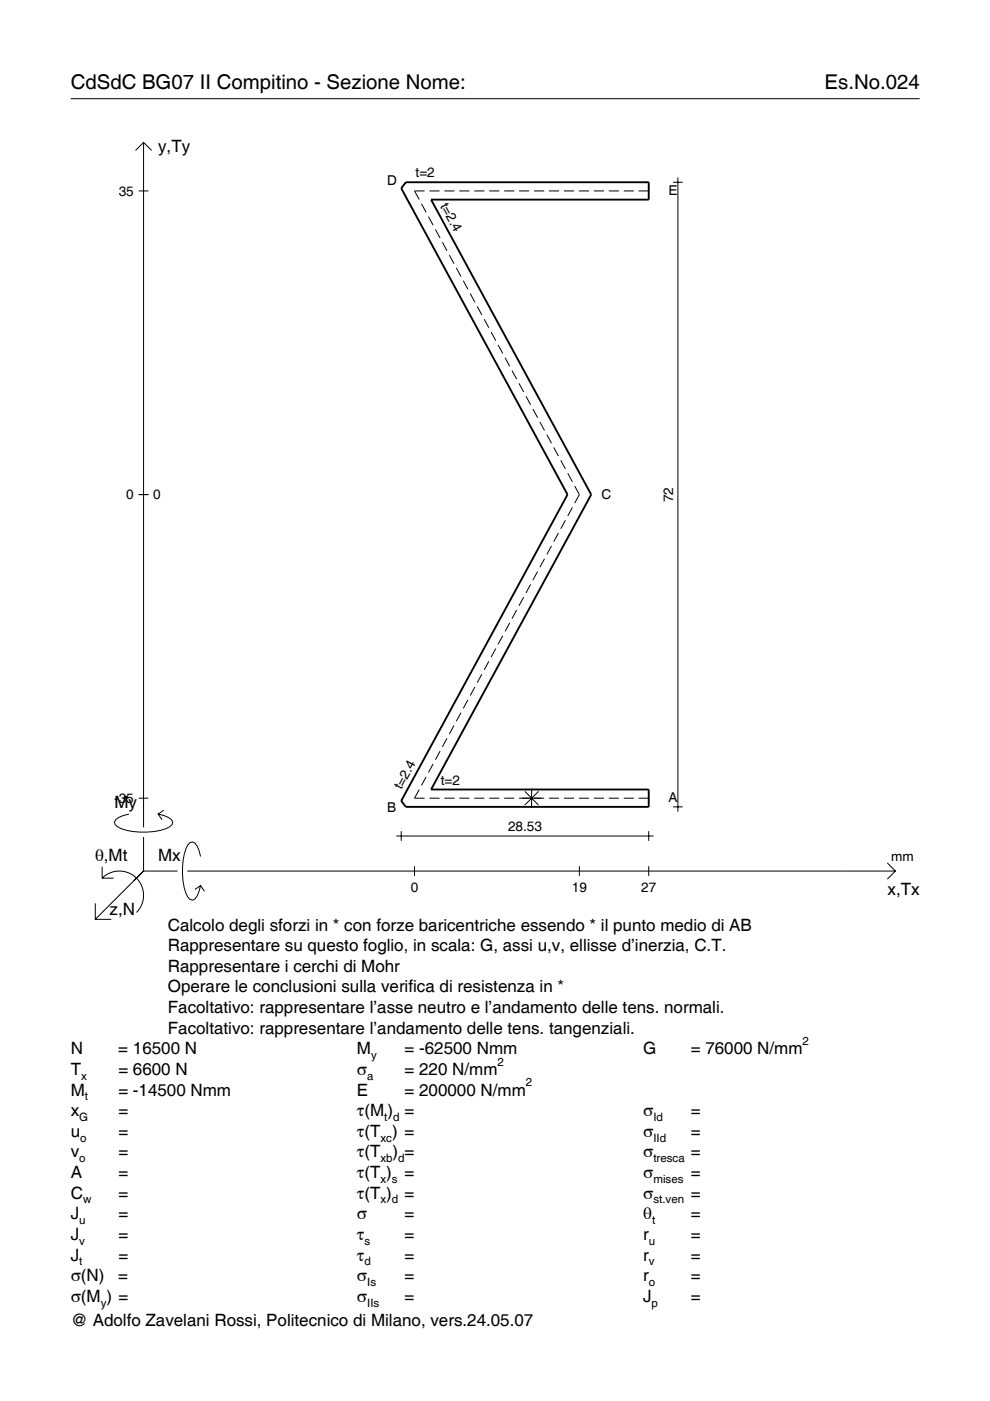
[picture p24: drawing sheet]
<svg xmlns="http://www.w3.org/2000/svg" width="210mm" height="297mm" viewBox="0 0 210 297" stroke-linecap="round" stroke-linejoin="round" font-family="sans-serif">
<defs><g id="words">
<g font-size="4.3">
<text x="15" y="18.9">CdSdC BG07 II Compitino - Sezione Nome:</text>
<text x="174.8" y="18.9">Es.No.024</text>
</g>
<g font-size="3.6">
<text x="33.5" y="32.3">y,Ty</text>
<text x="24.3" y="171.3">My</text>
<text x="20.1" y="182.6">θ,Mt</text>
<text x="33.5" y="182.6">Mx</text>
<text x="188.2" y="189.8">x,Tx</text>
<text x="23.2" y="193.9">z,N</text>
<text x="35.6" y="197.3">Calcolo degli sforzi in * con forze baricentriche essendo * il punto medio di AB</text>
<text x="35.6" y="201.7">Rappresentare su questo foglio, in scala: G, assi u,v, ellisse d’inerzia, C.T.</text>
<text x="35.6" y="206">Rappresentare i cerchi di Mohr</text>
<text x="35.6" y="210.4">Operare le conclusioni sulla verifica di resistenza in *</text>
<text x="35.6" y="214.8">Facoltativo: rappresentare l’asse neutro e l’andamento delle tens. normali.</text>
<text x="35.6" y="219.2">Facoltativo: rappresentare l’andamento delle tens. tangenziali.</text>
<text x="15" y="223.5">N</text>
<text x="15" y="227.9">T</text>
<text x="25.1" y="223.5">= 16500 N</text>
<text x="25.1" y="227.9">= 6600 N</text>
<text x="75.7" y="227.9">σ</text>
<text x="75.7" y="223.5">M</text>
<text x="85.8" y="223.5">= -62500 Nmm</text>
<text x="85.8" y="227.9">= 220 N/mm</text>
<text x="136.4" y="223.5">G</text>
<text x="146.5" y="223.5">= 76000 N/mm</text>
<text x="15" y="232.3">M</text>
<text x="25.1" y="232.3">= -14500 Nmm</text>
<text x="75.7" y="232.3">E</text>
<text x="85.8" y="232.3">= 200000 N/mm</text>
<text x="15" y="236.7">x</text>
<text x="25.1" y="236.7">=</text>
<text x="75.7" y="236.7">τ(M ) =</text>
<text x="136.4" y="236.7">σ</text>
<text x="146.5" y="236.7">=</text>
<text x="15" y="241">u</text>
<text x="15" y="245.4">v</text>
<text x="25.1" y="241">=</text>
<text x="25.1" y="245.4">=</text>
<text x="75.7" y="241">τ(T ) =</text>
<text x="75.7" y="245.4">τ(T</text>
<text x="83.3" y="245.4">) =</text>
<text x="136.4" y="241">σ</text>
<text x="136.4" y="245.4">σ</text>
<text x="146.5" y="241">=</text>
<text x="146.5" y="245.4">=</text>
<text x="15" y="249.8">A</text>
<text x="25.1" y="249.8">=</text>
<text x="75.7" y="249.8">τ(T )</text>
<text x="85.8" y="249.8">=</text>
<text x="136.4" y="249.8">σ</text>
<text x="146.5" y="249.8">=</text>
<text x="15" y="254.2">C</text>
<text x="25.1" y="254.2">=</text>
<text x="75.7" y="254.2">τ(T )</text>
<text x="85.8" y="254.2">=</text>
<text x="136.4" y="254.2">σ</text>
<text x="146.5" y="254.2">=</text>
<text x="15" y="258.5">J</text>
<text x="15" y="262.9">J</text>
<text x="25.1" y="258.5">=</text>
<text x="25.1" y="262.9">=</text>
<text x="75.7" y="258.5">σ</text>
<text x="75.7" y="262.9">τ</text>
<text x="85.8" y="258.5">=</text>
<text x="85.8" y="262.9">=</text>
<text x="136.4" y="258.5">θ</text>
<text x="136.4" y="262.9">r</text>
<text x="146.5" y="258.5">=</text>
<text x="146.5" y="262.9">=</text>
<text x="15" y="267.3">J</text>
<text x="25.1" y="267.3">=</text>
<text x="75.7" y="267.3">τ</text>
<text x="85.8" y="267.3">=</text>
<text x="136.4" y="267.3">r</text>
<text x="146.5" y="267.3">=</text>
<text x="15" y="271.7">σ(N)</text>
<text x="25.1" y="271.7">=</text>
<text x="75.7" y="271.7">σ</text>
<text x="85.8" y="271.7">=</text>
<text x="136.4" y="271.7">r</text>
<text x="146.5" y="271.7">=</text>
<text x="15" y="276">σ(M ) =</text>
<text x="15" y="281.2">@ Adolfo Zavelani Rossi, Politecnico di Milano, vers.24.05.07</text>
<text x="75.7" y="276">σ</text>
<text x="85.8" y="276">=</text>
<text x="136.4" y="276">J</text>
<text x="146.5" y="276">=</text>
</g>
<g font-size="2.9">
<text x="25.2" y="41.5">35</text>
<text x="82.1" y="39.3">D</text>
<text x="88.1" y="37.6">t=2</text>
<text x="141.7" y="41.4">E</text>
<text x="93.3" y="43.6" transform="rotate(62 93.3 43.6)">t=2.4</text>
<text x="26.8" y="105.9">0</text>
<text x="32.5" y="105.9">0</text>
<text x="127.5" y="105.8">C</text>
<text x="142.7" y="106.5" transform="rotate(-90 142.7 106.5)">72</text>
<text x="85.1" y="167.5" transform="rotate(-62 85.1 167.5)">t=2.4</text>
<text x="93.5" y="166.4">t=2</text>
<text x="24.2" y="170.2">-35</text>
<text x="82.1" y="172.2">B</text>
<text x="141.7" y="170.1">A</text>
<text x="107.7" y="176.2">28.53</text>
<text x="189" y="182.6">mm</text>
<text x="87.1" y="189.1">0</text>
<text x="121.2" y="189.1">19</text>
<text x="135.9" y="189.1">27</text>
</g>
<g font-size="2.4">
<text x="170.2" y="221.5">2</text>
<text x="78.7" y="224.5">y</text>
<text x="105.5" y="225.9">2</text>
<text x="17.2" y="228.9">x</text>
<text x="18" y="233.3">t</text>
<text x="77.9" y="228.9">a</text>
<text x="111.5" y="230.3">2</text>
<text x="16.8" y="237.7">G</text>
<text x="81.5" y="237.7">t d</text>
<text x="138.5" y="237.7">Id</text>
<text x="17" y="242">o</text>
<text x="80.7" y="242">xc</text>
<text x="138.5" y="242">IId</text>
<text x="16.8" y="246.4">o</text>
<text x="80.7" y="246.4">xb d</text>
<text x="80.7" y="250.8">x s</text>
<text x="138.5" y="246.4">tresca</text>
<text x="138.5" y="250.8">mises</text>
<text x="17.6" y="255.2">w</text>
<text x="80.7" y="255.2">x d</text>
<text x="138.5" y="255.2">st.ven</text>
<text x="16.8" y="259.5">u</text>
<text x="16.8" y="263.9">v</text>
<text x="77.3" y="263.9">s</text>
<text x="137.6" y="263.9">u</text>
<text x="138.2" y="259.5">t</text>
<text x="16.8" y="268.3">t</text>
<text x="77.3" y="268.3">d</text>
<text x="137.6" y="268.3">v</text>
<text x="77.9" y="272.7">Is</text>
<text x="137.6" y="272.7">o</text>
<text x="21.4" y="277">y</text>
<text x="77.9" y="277">IIs</text>
<text x="138.2" y="277">p</text>
</g>
</g></defs>
<g fill="none" stroke="#000" stroke-width=".21">
<path d="M15 20.9h180M28.7 31.9l1.7-1.7 1.8 1.7M30.4 30.2v145.2M142.7 38.6h2.1M143.7 37.6v134.5M29.4 40.5h2.1M89.4 43.2l.9 1.8M90 40.5h-2.1l1 1.8M90.8 45.9l1 1.8M91.1 40.5h2.1M92.3 48.6l1 1.9M93.8 51.4l1 1.8"/>
<path d="M94.2 40.5h2.2M95.3 54.1l1 1.8M96.7 56.8l1 1.8M97.4 40.5h2.1M98.2 59.5l1 1.8M100.6 40.5h2.1M103.7 40.5h2.2M106.9 40.5h2.1M110.1 40.5h2.1M113.2 40.5h2.2M116.4 40.5h2.1M119.6 40.5h2.1"/>
<path d="M122.7 40.5h2.2M125.9 40.5h2.1M129.1 40.5h2.1M132.2 40.5h2.2M135.4 40.5h2.1M99.7 62.2l1 1.9M101.2 65l1 1.8M102.7 67.7l.9 1.8M104.1 70.4l1 1.8M105.6 73.1l1 1.8M107.1 75.8l1 1.9M108.6 78.6l.9 1.8"/>
<path d="M110 81.3l1 1.8M111.5 84l1 1.8M113 86.7l1 1.8M114.5 89.4l.9 1.9M115.9 92.2l1 1.8M117.4 94.9l1 1.8M118.9 97.6l1 1.8M29.4 104.9h2.1M115.4 118.5l-.9 1.8M116.9 115.7l-1 1.9M118.4 113l-1 1.8M119.9 110.3l-1 1.8"/>
<path d="M120.4 100.3l1 1.8M121.4 107.6l-1 1.8M121.8 103l1 1.9-1 1.8M105.1 137.5l-1 1.8M106.6 134.8l-1 1.8M108.1 132.1l-1 1.8M109.5 129.3l-.9 1.9M111 126.6l-1 1.8M112.5 123.9l-1 1.8M114 121.2l-1 1.8M93.3 159.3l-1 1.8M94.8 156.5l-1 1.9"/>
<path d="M96.3 153.8l-1 1.8M97.7 151.1l-1 1.8M99.2 148.4l-1 1.8M100.7 145.7l-1 1.8M102.2 142.9l-1 1.9M103.6 140.2l-.9 1.8M27.3 172.6a3.6 3.6 0 0 0-3 1.7l.1 .5a5.7 5.7 0 0 0 3.8 1.5 13.3 13.3 0 0 0 7.8-1l.5-.5 .1-.5a3.6 3.6 0 0 0-3.1-1.7l.8 1.2M29.4 169.2h2.1M30.4 177.5v7.2M34.7 171.8l-1.2 .8M84 177.3h54.6M85.1 176.2v2.1"/>
<path d="M88.9 167.4l-1 1.8h2.1M90.3 164.7l-.9 1.8M91.1 169.2h2.1M91.8 162l-1 1.8M94.2 169.2h2.2M97.4 169.2h2.1M100.6 169.2h2.1M103.7 169.2h2.2M106.9 169.2h2.1M110.1 169.2h5.3M111.3 167.8l2.9 2.9M112.7 167.2v4.1"/>
<path d="M114.2 167.8l-2.9 2.9M116.4 169.2h2.1M119.6 169.2h2.1M122.7 169.2h2.2M125.9 169.2h2.1M129.1 169.2h2.1M132.2 169.2h2.2M135.4 169.2h2.1M137.5 176.2v2.1M142.7 171.1h2.1M20.2 191.5v3.4h3.4M21.7 186.2a5.1 5.1 0 0 1 7.2 0 5.1 5.1 0 0 1 0 7.3"/>
<path d="M21.7 183.8v2.4h2.4M30.4 184.7l-10.2 10.2M30.4 184.7l-2 2M30.4 184.7h7.2M39.7 184.7h150.1M42.5 181.6a3.6 3.6 0 0 0-1.7-3.1l-.5 .1a5.7 5.7 0 0 0-1.5 3.8 13.3 13.3 0 0 0 1 7.8l.5 .5 .5 .2a3.6 3.6 0 0 0 1.7-3.1l-1.2 .8M42.5 187.8l.8 1.2M87.9 183.7v2M122.8 183.7v2M137.5 183.7v2M188.1 183l1.7 1.7-1.7 1.7"/>
</g>
<path d="M86 38.6h51.5v3.7h-46.1l33.9 62.6-33.9 62.5h46.1v3.7h-51.5l-.9-1.3 35.2-64.9-35.2-65z" fill="none" stroke="#000" stroke-width=".4"/>
<use href="#words"/>
</svg>
